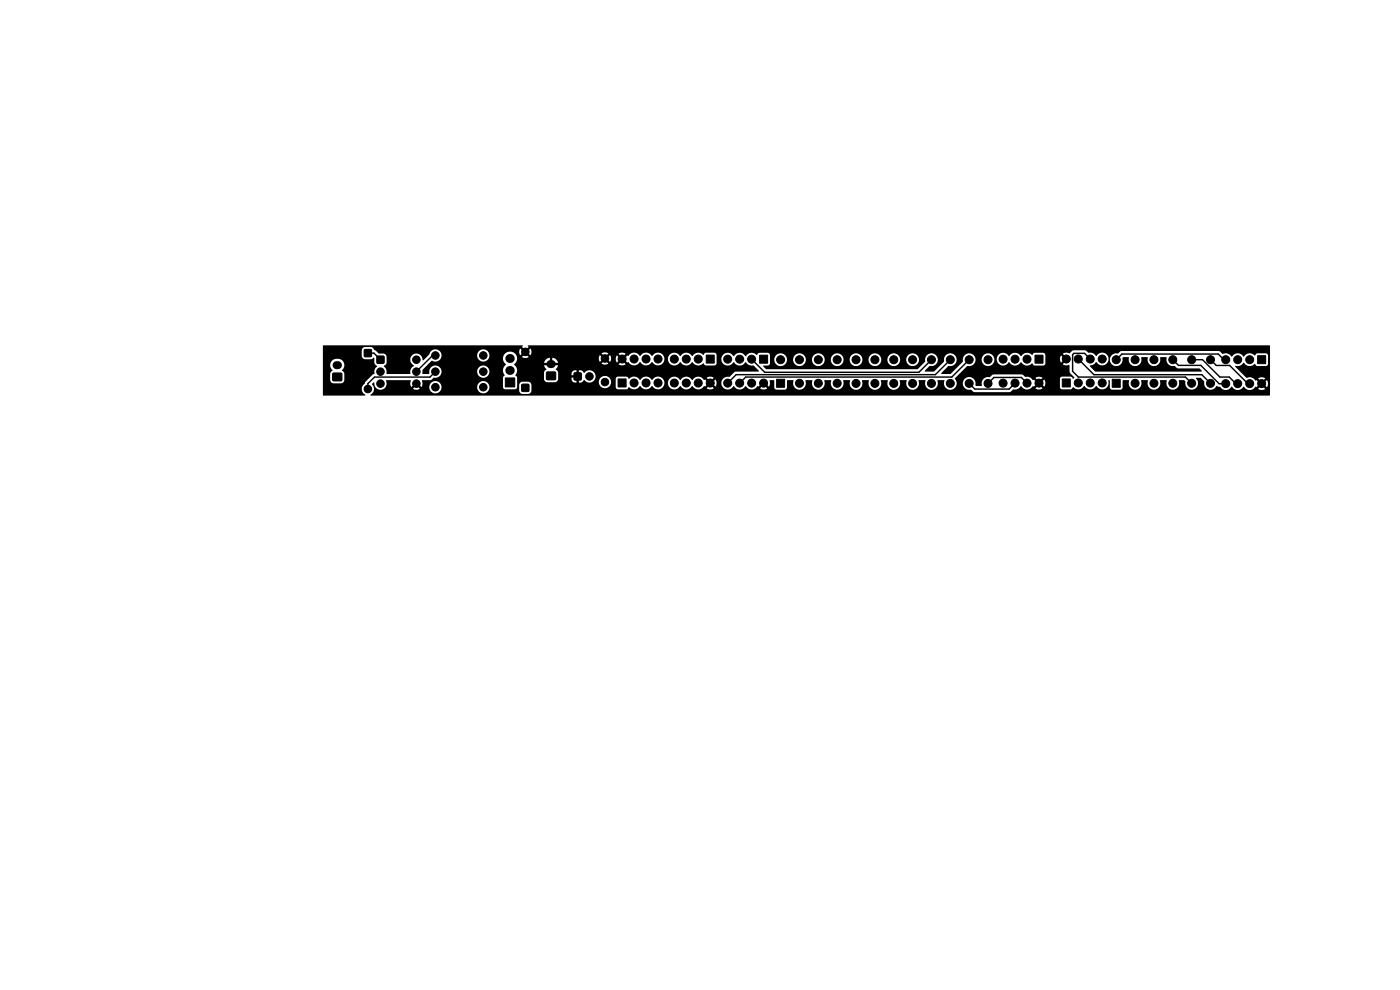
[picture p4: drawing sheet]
<svg xmlns="http://www.w3.org/2000/svg" width="297mm" height="210mm" viewBox="0 0 297 210" stroke-linecap="round" stroke-linejoin="round" font-family="sans-serif">
<g fill="#000" stroke="#000" stroke-width=".21">
<path d="M77.3 74.2h1.5v1.4h-1.5zM80 75.6h1.4v1.4h-1.4zM121.8 79.1h1.5v1.5h-1.5zM149.8 75.3h1.7v1.7h-1.7zM161.1 75.3h1.7v1.7h-1.7zM219.6 75.3h1.7v1.7h-1.7zM266.8 75.5h1.7v1.7h-1.7zM70.6 79.2h1.9v1.5h-1.9zM107.2 80.2h2v1.9h-2zM110.7 81.5h1.5v1.5h-1.5zM116 79h1.8v1.5h-1.8zM131.1 80.4h1.7v1.7h-1.7z"/>
<path d="M164.8 80.5h1.7v1.7h-1.7zM225.4 80.4h1.7v1.7h-1.7zM236 80.5h1.7v1.7h-1.7z"/>
<circle cx="80.7" cy="78.8" r=".8"/>
<circle cx="88.3" cy="76.3" r=".8"/>
<circle cx="88.3" cy="78.8" r=".8"/>
<circle cx="92.4" cy="75.4" r=".8"/>
<circle cx="92.4" cy="78.8" r=".8"/>
<circle cx="102.5" cy="75.4" r=".8"/>
<circle cx="102.5" cy="78.8" r=".8"/>
<circle cx="111.4" cy="74.6" r=".8"/>
<circle cx="125" cy="79.8" r=".8"/>
<circle cx="128.3" cy="76" r=".8"/>
<circle cx="132" cy="76.2" r=".85"/>
<circle cx="134.5" cy="76.2" r=".85"/>
<circle cx="137.1" cy="76.2" r=".85"/>
<circle cx="139.6" cy="76.2" r=".85"/>
<circle cx="143" cy="76.2" r=".85"/>
<circle cx="145.6" cy="76.2" r=".85"/>
<circle cx="148.1" cy="76.2" r=".85"/>
<circle cx="154.4" cy="76.2" r=".85"/>
<circle cx="156.9" cy="76.2" r=".85"/>
<circle cx="159.5" cy="76.2" r=".85"/>
<circle cx="165.6" cy="76.3" r=".85"/>
<circle cx="169.6" cy="76.3" r=".85"/>
<circle cx="173.6" cy="76.3" r=".85"/>
<circle cx="177.6" cy="76.3" r=".85"/>
<circle cx="181.6" cy="76.3" r=".85"/>
<circle cx="185.6" cy="76.3" r=".85"/>
<circle cx="189.6" cy="76.3" r=".85"/>
<circle cx="193.6" cy="76.3" r=".85"/>
<circle cx="197.6" cy="76.3" r=".85"/>
<circle cx="201.6" cy="76.3" r=".85"/>
<circle cx="205.6" cy="76.3" r=".85"/>
<circle cx="209.6" cy="76.3" r=".85"/>
<circle cx="212.8" cy="76.2" r=".85"/>
<circle cx="215.3" cy="76.2" r=".85"/>
<circle cx="217.9" cy="76.2" r=".85"/>
<circle cx="226.2" cy="76.2" r=".85"/>
<circle cx="228.7" cy="76.2" r=".85"/>
<circle cx="231.3" cy="76.2" r=".85"/>
<circle cx="233.8" cy="76.2" r=".85"/>
<circle cx="236.8" cy="76.3" r=".85"/>
<circle cx="240.8" cy="76.3" r=".85"/>
<circle cx="244.8" cy="76.3" r=".85"/>
<circle cx="248.8" cy="76.3" r=".85"/>
<circle cx="252.8" cy="76.3" r=".85"/>
<circle cx="256.8" cy="76.3" r=".85"/>
<circle cx="260" cy="76.3" r=".85"/>
<circle cx="262.6" cy="76.3" r=".85"/>
<circle cx="265.1" cy="76.3" r=".85"/>
<circle cx="78" cy="82.5" r=".8"/>
<circle cx="80.7" cy="81.4" r=".8"/>
<circle cx="88.3" cy="81.4" r=".8"/>
<circle cx="92.4" cy="82.1" r=".8"/>
<circle cx="102.5" cy="82.1" r=".8"/>
<circle cx="128.3" cy="81" r=".8"/>
<circle cx="134.5" cy="81.2" r=".85"/>
<circle cx="137.1" cy="81.2" r=".85"/>
<circle cx="139.6" cy="81.2" r=".85"/>
<circle cx="143" cy="81.3" r=".85"/>
<circle cx="145.6" cy="81.3" r=".85"/>
<circle cx="148.1" cy="81.3" r=".85"/>
<circle cx="150.7" cy="81.3" r=".85"/>
<circle cx="154.4" cy="81.3" r=".85"/>
<circle cx="156.9" cy="81.3" r=".85"/>
<circle cx="159.5" cy="81.3" r=".85"/>
<circle cx="162" cy="81.3" r=".85"/>
<circle cx="169.6" cy="81.3" r=".85"/>
<circle cx="173.6" cy="81.3" r=".85"/>
<circle cx="177.6" cy="81.3" r=".85"/>
<circle cx="181.6" cy="81.3" r=".85"/>
<circle cx="185.6" cy="81.3" r=".85"/>
<circle cx="189.6" cy="81.3" r=".85"/>
<circle cx="193.6" cy="81.3" r=".85"/>
<circle cx="197.6" cy="81.3" r=".85"/>
<circle cx="201.6" cy="81.3" r=".85"/>
<circle cx="205.6" cy="81.3" r=".85"/>
<circle cx="209.6" cy="81.3" r=".85"/>
<circle cx="212.8" cy="81.3" r=".85"/>
<circle cx="215.3" cy="81.3" r=".85"/>
<circle cx="217.9" cy="81.3" r=".85"/>
<circle cx="220.4" cy="81.3" r=".85"/>
<circle cx="228.7" cy="81.2" r=".85"/>
<circle cx="231.3" cy="81.2" r=".85"/>
<circle cx="233.8" cy="81.2" r=".85"/>
<circle cx="240.8" cy="81.3" r=".85"/>
<circle cx="244.8" cy="81.3" r=".85"/>
<circle cx="248.8" cy="81.3" r=".85"/>
<circle cx="252.8" cy="81.3" r=".85"/>
<circle cx="256.8" cy="81.3" r=".85"/>
<circle cx="260" cy="81.4" r=".85"/>
<circle cx="262.6" cy="81.4" r=".85"/>
<circle cx="265.1" cy="81.4" r=".85"/>
<circle cx="267.7" cy="81.4" r=".85"/>
</g>
<path d="M71.4 77.5h.3M116.8 77.2h.3" fill="none" stroke="#000" stroke-width="1.7"/>
<path d="M108.2 78.6h.1M108.2 76h.1" fill="none" stroke="#000" stroke-width="1.9"/>
<g fill="none" stroke="#000" stroke-width=".3">
<path d="M78 74.9h1.3l1.4 1.4M92.4 78.8l-1.2 1.2h-11.8l-1.4 1.4v1.1M92.4 75.4h-.6l-3.5 3.4M159.5 76.2l2.7 2.8h32.7l2.7-2.7M201.6 76.3l-3.2 3.2h-42.2l-1.8 1.8M205.6 76.3l-3.7 3.7h-43.7l-1.3 1.3M228.7 76.2l3.4 3.3h22.9l1.8 1.8M231.3 76.2l-1.2-1.2h-2.3l-.3 .2v3.6l1.3 1.2h22.7l1.3 1.3M248.8 76.3l1.2 1.2h4.7l3.9 3.9h1.4M252.8 76.3h2.3l3.7 3.7h2l1.4 1.4h.4M256.8 76.3l1.2 1.2h2.9l3.8 3.9h.4M260 76.3h-.4l-1.2-1.2h-20.4l-1.2 1.2"/>
<path d="M215.3 81.3l-1.2 1.2h-7.3l-1.2-1.2M217.9 81.3l-1.2-1.2h-5.8l-1.3 1.2"/>
</g>
<path d="M68.5 73.3h42.3l.1 .1-.2 .2 .7 .6-.4 .4-.7-.6a1.29 1.29 0 0 0 .1 1.4l.6-.7 .4 .3-.6 .8a1.29 1.29 0 0 0 1.4-.1l-.7-.7 .3-.3 .8 .6a1.3 1.3 0 0 0-.1-1.4l-.7 .7-.3-.4 .7-.6-.2-.2 .1-.1h157.2l.1 .1v10.4l-.1 .1h-190.6l-.1-.1a1.45 1.45 0 0 0 .3-2.3l.3-.4 .2 .1a1.34 1.34 0 0 0 1.6 1.5 1.34 1.34 0 0 0 .9-2l5.1-.1 .2 .2a1.31 1.31 0 0 0 .1 1.3l.6-.7 .4 .4-.6 .7a1.29 1.29 0 0 0 1.4 0l-.7-.7 .3-.4 .7 .7 1.7-.1a1.3 1.3 0 0 0 1.3 1.4 1.3 1.3 0 0 0 1.3-1.4h7.5v.2a1.3 1.3 0 0 0 2 1.1 1.3 1.3 0 0 0 0-2.3 1.3 1.3 0 0 0-2 1h-7.5a1.3 1.3 0 0 0-1.4-1.2 1.3 1.3 0 0 0-1.2 1.2h-1.6l.1-.5-.1-.8 1.9-.1 .6-.5a1.38 1.38 0 0 0 1.7-1.4h7.5v.2a1.3 1.3 0 0 0 2 1 1.3 1.3 0 0 0 0-2.2 1.3 1.3 0 0 0-2 1h-7.5l-.1-.1a1.33 1.33 0 0 0-1.6-1 1.33 1.33 0 0 0-.9 1.6l-1.5 .1v-.8l1.9-2a1.41 1.41 0 0 0 2.2-1.2h7.5v.2a1.3 1.3 0 0 0 1.1 1.2 1.3 1.3 0 0 0 1.4-.8h3l.1 .7 .5 .7a1.73 1.73 0 0 0-.2 2.4l-.4 .4v2l.1 .3 .4 .2h2.1l.3-.3 .1-.6h.4v1.2a.74 .74 0 0 0 .7 .7h1.3l.5-.3 .1-.4v-1.2a.74 .74 0 0 0-.7-.7h-1.3l-.4 .3-.2 .4h-.4v-1.6l-.4-.5 .3-.5h5.8v1.3a.74 .74 0 0 0 .7 .7h1.6l.4-.2 .3-.4v-1.3h2.8v.4h1v.5h-1v.3a.81 .81 0 0 0 1.1 .7v-.9h.5v.9h.6l.5-.5a1.44 1.44 0 0 0 1.9 .3h1.2v.3a1.3 1.3 0 0 0 1.8 1.1 1.3 1.3 0 0 0 .6-2h1.2v1.9l.3 .3 2 .1 .5-.5a1.57 1.57 0 0 0 2.4-.2 1.48 1.48 0 0 0 2.5 0 1.39 1.39 0 0 0 1.6 .6 1.39 1.39 0 0 0 1-1.4h.8v.3a1.4 1.4 0 0 0 1.1 1.2 1.4 1.4 0 0 0 1.5-.7 1.48 1.48 0 0 0 2.6 0 1.48 1.48 0 0 0 2.5 0l.2 .1 .6-.7 .4 .4-.6 .7a1.34 1.34 0 0 0 1.4 0l-.7-.7 .4-.4 .7 .7a1.34 1.34 0 0 0 0-1.5l-.7 .7-.4-.4 .7-.7a1.34 1.34 0 0 0-1.5 0l.7 .7-.4 .4-.6-.7-.1 .1a1.6 1.6 0 0 0-2.1-.5l-.5 .5a1.48 1.48 0 0 0-2.6 0 1.4 1.4 0 0 0-1.5-.7 1.4 1.4 0 0 0-1.1 1.2h-.8a1.4 1.4 0 0 0-1.1-1.2 1.4 1.4 0 0 0-1.5 .7 1.48 1.48 0 0 0-2.5 0 1.52 1.52 0 0 0-2.4-.3l-.5-.4h-1.9l-.4 .4h-1.2l-.1-.1a1.31 1.31 0 0 0-1.4-.4 1.31 1.31 0 0 0-.9 1.1h-1.2l.1-.1a1.34 1.34 0 0 0 0-2 1.34 1.34 0 0 0-2 .3l-.5-.5-.6-.1v1h-.5v-1a.81 .81 0 0 0-1.1 .7h-2.8l-.1-.4-.4-.5 .5-.8h-1.1v-.5h1.1a1.33 1.33 0 0 0-.9-1.1h9.5l.3 .9 .6-.7 .4 .3-.6 .8a1.29 1.29 0 0 0 1.4-.1l-.7-.7 .3-.3 .7 .7 .2-.7h1l.3 .8 .7-.7 .3 .4-.6 .7a1.34 1.34 0 0 0 1.4 0l-.7-.7 .4-.4 .7 .7 .2-.1a1.43 1.43 0 0 0 2.5 0 1.48 1.48 0 0 0 2.5 0 1.39 1.39 0 0 0 1.6 .7 1.39 1.39 0 0 0 1-1.4h.8v.2a1.4 1.4 0 0 0 1.1 1.2 1.4 1.4 0 0 0 1.5-.7 1.48 1.48 0 0 0 2.6 0 1.52 1.52 0 0 0 2.4 .3l.4 .4h1.9l.4-.4v-1h1v.2a1.4 1.4 0 0 0 1.1 1.2 1.4 1.4 0 0 0 1.6-.7 1.48 1.48 0 0 0 2.5 0l.1 .1a1.35 1.35 0 0 0 1.5 .6l1.2 1.1-.1 .2h-4.8l-.3 .2-1 .9a1.49 1.49 0 0 0-1.8 1.3 1.4 1.4 0 0 0 1 1.4 1.4 1.4 0 0 0 1.7-.7 1.48 1.48 0 0 0 2.5 0 1.48 1.48 0 0 0 2.5 0l.2 .1 .7-.7 .3 .4-.6 .7a1.34 1.34 0 0 0 1.5 0l-.7-.7 .3-.4 .7 .7 .2-.4 .1-1 .8 .1 .1 1.6 .4 .4 2-.1 .2-.3 .1-1.6h1.3a1.4 1.4 0 0 0 1.3 2 1.4 1.4 0 0 0 1.3-2h1.4a1.42 1.42 0 0 0 1.3 2 1.42 1.42 0 0 0 1.3-2h1.4a1.42 1.42 0 0 0 1.3 2 1.42 1.42 0 0 0 1.3-2h1.4a1.41 1.41 0 0 0 1.3 2 1.41 1.41 0 0 0 1.3-2h1.4a1.41 1.41 0 0 0 1.3 2 1.41 1.41 0 0 0 1.3-2h1.4a1.41 1.41 0 0 0 1.3 2 1.41 1.41 0 0 0 1.3-2h1.4a1.41 1.41 0 0 0 1.3 2 1.41 1.41 0 0 0 1.3-2h1.4a1.41 1.41 0 0 0 1.3 2 1.41 1.41 0 0 0 1.3-2h1.4a1.39 1.39 0 0 0 1 1.9 1.39 1.39 0 0 0 1.7-1.4h1.3v.4a1.47 1.47 0 0 0 1.7 1.1l.7 .5h7.4l.8-.6a1.68 1.68 0 0 0 1.7-.7 1.48 1.48 0 0 0 2.6 0l.1 .1 .7-.7 .3 .4-.6 .7a1.34 1.34 0 0 0 1.5 0l-.7-.7 .3-.4 .8 .7a1.34 1.34 0 0 0-.1-1.5l-.7 .7-.3-.3 .5-.6h3.9v1.9l.2 .3 2.1 .1 .5-.5a1.49 1.49 0 0 0 2.3-.2 1.48 1.48 0 0 0 2.6 0 1.43 1.43 0 0 0 1.8 .6 1.43 1.43 0 0 0 .7-1.8l.4 .1v1.6l.4 .3 2-.1 .2-.3 .1-1.6h1.3a1.4 1.4 0 0 0 1.3 2 1.4 1.4 0 0 0 1.3-2h1.4a1.42 1.42 0 0 0 1.3 2 1.42 1.42 0 0 0 1.3-2h1.4a1.42 1.42 0 0 0 1.3 2 1.42 1.42 0 0 0 1.3-2h1.1a.81 .81 0 0 1 .3 .9 1.38 1.38 0 0 0 2.1 .8 1.38 1.38 0 0 0 .1-2.2h1l.8 .8a1.39 1.39 0 0 0 .9 1.6 1.39 1.39 0 0 0 1.7-.7l.2 .1a1.01 1.01 0 0 1 1 .5 1.51 1.51 0 0 0 2-.5 1.48 1.48 0 0 0 2.5 0 1.48 1.48 0 0 0 2.6 0l.1 .1 .7-.7 .4 .4-.7 .7a1.34 1.34 0 0 0 1.5 0l-.7-.7 .4-.4 .7 .7a1.34 1.34 0 0 0 0-1.5l-.7 .7-.4-.3 .7-.8a1.34 1.34 0 0 0-1.5 .1l.7 .7-.4 .3-.7-.7-.1 .1a1.76 1.76 0 0 0-2-.6l-2.3-2.3v-.2a1.9 1.9 0 0 0 1.8-.6 1.46 1.46 0 0 0 2.3 .2l.6 .5 1.8-.1 .4-.4v-1.9l-.3-.3h-2l-.4 .4a1.57 1.57 0 0 0-2.5 .3 1.48 1.48 0 0 0-2.5 0 1.65 1.65 0 0 0-2-.6l-.8-.6h-20.6l-.7 .5a1.44 1.44 0 0 0-1.7 1.6 1.35 1.35 0 0 0 1.6 1 1.35 1.35 0 0 0 1-1.6l.2-.2h1.2a1.39 1.39 0 0 0 1.3 1.9 1.39 1.39 0 0 0 1.3-1.9h1.4a1.41 1.41 0 0 0 1.3 1.9 1.41 1.41 0 0 0 1.3-1.9h1.4a1.51 1.51 0 0 0 1.7 1.9l.7 .5h4.5l.6 .6h-22.6l-1.2-1.2 .8-.3 .6-.5a1.39 1.39 0 0 0 2.1 .4 1.39 1.39 0 0 0 0-2.1 1.39 1.39 0 0 0-2.1 .4 1.68 1.68 0 0 0-1.7-.7l-.7-.5h-2.4l-.9 .7a1.35 1.35 0 0 0-1.5 0l.7 .7-.3 .4-.7-.6a1.34 1.34 0 0 0 0 1.4l.7-.7 .3 .4-.7 .7 .7 .2 .8-.1v1.5l1 1.1-.1 .3-.7-.4h-1.8l-.4 .4h-3.9l.1-.2a1.34 1.34 0 0 0-1.4 .1l.6 .7-.3 .3-.7-.7-.1 .1a1.86 1.86 0 0 0-1.8-.7l-.7-.5h-5.9l-.8 .6a1.49 1.49 0 0 0-1.7 1.2l-.1 .7h-1.1l-.1-.5a1.35 1.35 0 0 0-1.3-1.4 1.35 1.35 0 0 0-1.4 1.2h-1.3l-.4-.9 2.6-2.6a1.45 1.45 0 0 0 1.8-1.5h1.3v.2a1.35 1.35 0 0 0 1.5 1.3 1.35 1.35 0 0 0 1.1-1.6h.5v.2a1.4 1.4 0 0 0 1.2 1.2 1.4 1.4 0 0 0 1.5-.7 1.48 1.48 0 0 0 2.5 0 1.52 1.52 0 0 0 2.4 .3l.5 .4h1.9l.4-.4v-1.9l-.3-.3-2-.1-.5 .5a1.57 1.57 0 0 0-2.4 .3 1.48 1.48 0 0 0-2.5 0 1.4 1.4 0 0 0-1.5-.7 1.4 1.4 0 0 0-1.2 1.2h-.5a1.35 1.35 0 0 0-1.4-1.1 1.35 1.35 0 0 0-1.2 1.2h-1.3l-.1-.2a1.35 1.35 0 0 0-1.6-1 1.35 1.35 0 0 0-1 1.6l-2.6 2.7h-2v-.2l1.5-1.4a1.45 1.45 0 0 0 1.8-1.5 1.35 1.35 0 0 0-1.6-1.2 1.35 1.35 0 0 0-1.1 1.6l-2.2 2.2h-1.9v-.2l1-.9a1.45 1.45 0 0 0 1.8-1.5 1.35 1.35 0 0 0-1.6-1.2 1.35 1.35 0 0 0-1.1 1.6l-1.7 1.7h-32l-.7-.5 .1-.3 1.2-.1 .1-1.2h1a1.35 1.35 0 0 0 1.3 1.5 1.35 1.35 0 0 0 1.4-1.5h1.3v.2a1.35 1.35 0 0 0 1.4 1.3 1.35 1.35 0 0 0 1.3-1.5h1.3v.2a1.35 1.35 0 0 0 1.4 1.3 1.35 1.35 0 0 0 1.3-1.5h1.3v.2a1.35 1.35 0 0 0 1.4 1.3 1.35 1.35 0 0 0 1.3-1.5h1.3v.2a1.35 1.35 0 0 0 1.4 1.3 1.35 1.35 0 0 0 1.3-1.5h1.3v.2a1.35 1.35 0 0 0 1.4 1.3 1.35 1.35 0 0 0 1.3-1.5h1.3v.2a1.35 1.35 0 0 0 1.4 1.3 1.35 1.35 0 0 0 1.3-1.5h1.3v.2a1.35 1.35 0 0 0 2 1.1 1.35 1.35 0 0 0 0-2.3 1.35 1.35 0 0 0-2 1h-1.3l-.1-.2a1.35 1.35 0 0 0-1.4-1 1.35 1.35 0 0 0-1.2 1.2h-1.3l-.1-.2a1.35 1.35 0 0 0-1.4-1 1.35 1.35 0 0 0-1.2 1.2h-1.3l-.1-.2a1.35 1.35 0 0 0-1.4-1 1.35 1.35 0 0 0-1.2 1.2h-1.3l-.1-.2a1.35 1.35 0 0 0-1.4-1 1.35 1.35 0 0 0-1.2 1.2h-1.3l-.1-.2a1.35 1.35 0 0 0-1.4-1 1.35 1.35 0 0 0-1.2 1.2h-1.3l-.1-.2a1.35 1.35 0 0 0-1.4-1 1.35 1.35 0 0 0-1.2 1.2h-1.3l-.1-.2a1.35 1.35 0 0 0-1.4-1 1.35 1.35 0 0 0-1.2 1.2h-1v-1l-.3-.4h-2l-.4 .5a1.57 1.57 0 0 0-2.4 .3 1.48 1.48 0 0 0-2.6 0 1.4 1.4 0 0 0-1.5-.7 1.4 1.4 0 0 0-1.1 1.2h-1v-.9l-.4-.4h-1.9l-.4 .5a1.58 1.58 0 0 0-2.4 .2 1.48 1.48 0 0 0-2.6 0 1.4 1.4 0 0 0-1.5-.7 1.4 1.4 0 0 0-1.1 1.3h-.8a1.4 1.4 0 0 0-1.1-1.3 1.4 1.4 0 0 0-1.5 .7 1.48 1.48 0 0 0-2.5 0 1.48 1.48 0 0 0-2.6 0l-.1-.1-.7 .7-.4-.4 .7-.7a1.34 1.34 0 0 0-1.5 0l.7 .7-.3 .4-.7-.7-.3 .7h-1l-.2-.8-.7 .7-.3-.4 .6-.7a1.29 1.29 0 0 0-1.4 .1l.7 .6-.4 .4-.6-.7-.3 .6h-9.8v.9h-.5v-.9a1.34 1.34 0 0 0-1.3 1.1h1.1v.5h-1.1l.5 .8-.5 .8-5.8-.1a1.66 1.66 0 0 0-.5-1.7 1.5 1.5 0 0 0-.2-2.5 1.5 1.5 0 0 0-2.2 1.1h-3a1.3 1.3 0 0 0-.9-1.8 1.3 1.3 0 0 0-1.6 1.2l-7.5-.1a1.31 1.31 0 0 0-1.3-1.1 1.31 1.31 0 0 0-1.3 1.1l-1.3 1.2h-.1a1.34 1.34 0 0 0-2.1-1.2 1.34 1.34 0 0 0 .2 2.4l-.1 .1a1.48 1.48 0 0 0-.7 1.6h-5a1.78 1.78 0 0 0-.6-1.6l.6-.7v-1.4l-.3-.4-.3-.2h-1.1l-1.6-1.4h-1.3l-.4 .2-.3 .5v1.2l.2 .4 .4 .3h1.3l.8-.3 .1 1.3 .5 .5a1.54 1.54 0 0 0-.6 1.6l-.4 .2-1.5 1.5-.1 .3a1.43 1.43 0 0 0 .1 2.5l-.1 .1h-8.8l-.1-6.5h1.5l.1 .6 .4 .5-.4 .7v1.5l.1 .3 .4 .3h1.9l.4-.3 .1-.4v-1.4l-.4-.6a1.38 1.38 0 0 0 .4-1.5 1.38 1.38 0 0 0-1.2-1h-.6a1.35 1.35 0 0 0-1.2 1.3h-1.5z" fill="#000"/>
</svg>
